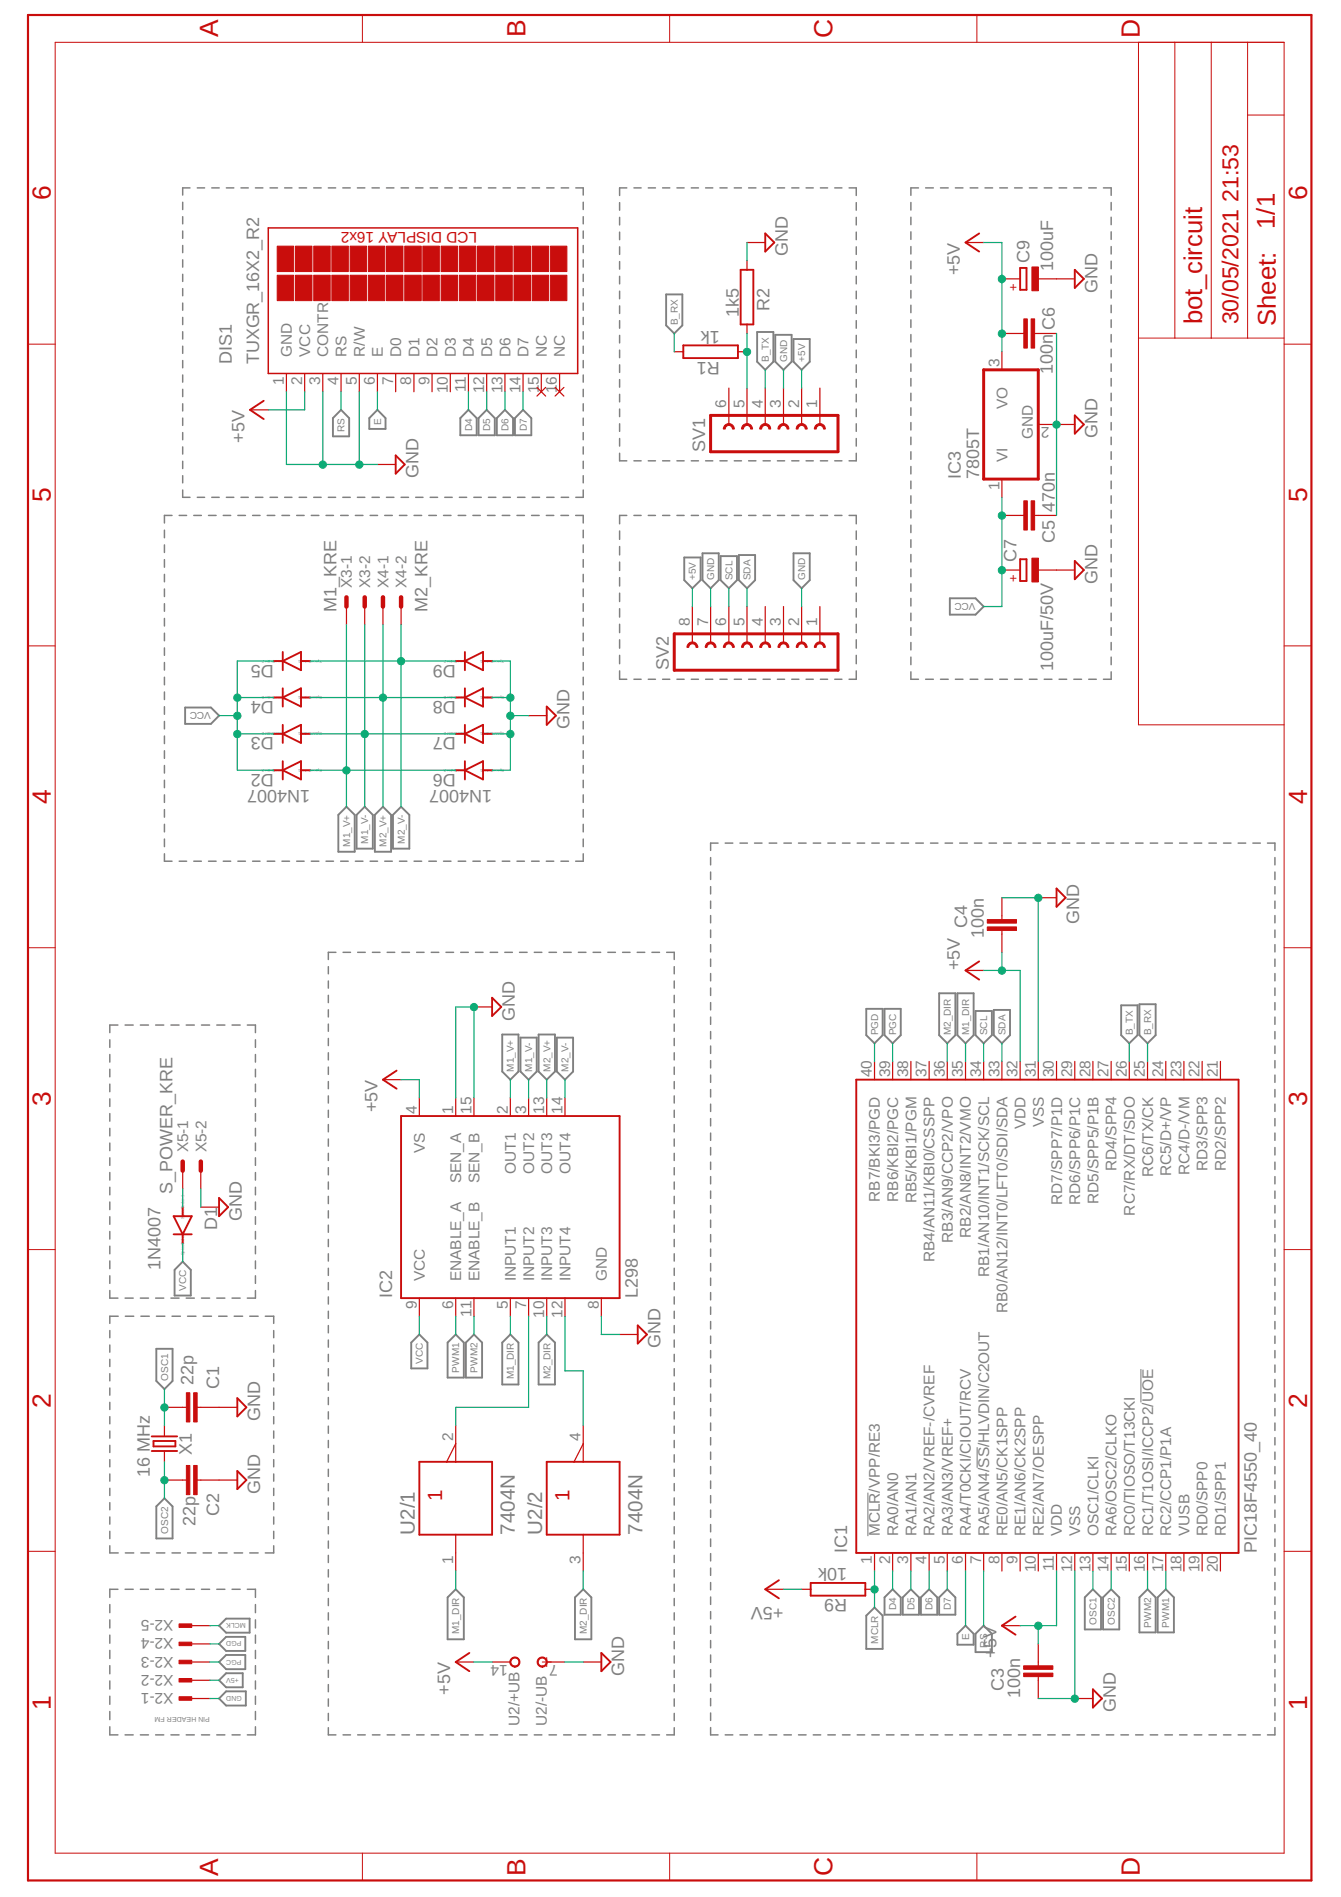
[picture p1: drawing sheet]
<svg xmlns="http://www.w3.org/2000/svg" width="210mm" height="297mm" viewBox="0 0 210 297" stroke-linecap="round" stroke-linejoin="round" font-family="sans-serif">
<defs><g id="words">
<g font-size="4.1" fill="#c90d0c">
<text x="34.1" y="5.9" transform="rotate(-90 34.1 5.9)">A</text>
<text x="82.2" y="5.9" transform="rotate(-90 82.2 5.9)">B</text>
<text x="130.3" y="6" transform="rotate(-90 130.3 6)">C</text>
<text x="178.4" y="6" transform="rotate(-90 178.4 6)">D</text>
<text x="8" y="31.4" transform="rotate(-90 8 31.4)">6</text>
<text x="204.6" y="31.4" transform="rotate(-90 204.6 31.4)">6</text>
<text x="8" y="78.7" transform="rotate(-90 8 78.7)">5</text>
<text x="204.6" y="78.7" transform="rotate(-90 204.6 78.7)">5</text>
<text x="8" y="125.9" transform="rotate(-90 8 125.9)">4</text>
<text x="204.6" y="125.9" transform="rotate(-90 204.6 125.9)">4</text>
<text x="8" y="173.2" transform="rotate(-90 8 173.2)">3</text>
<text x="204.6" y="173.2" transform="rotate(-90 204.6 173.2)">3</text>
<text x="8" y="220.4" transform="rotate(-90 8 220.4)">2</text>
<text x="204.6" y="220.4" transform="rotate(-90 204.6 220.4)">2</text>
<text x="8" y="267.7" transform="rotate(-90 8 267.7)">1</text>
<text x="204.6" y="267.7" transform="rotate(-90 204.6 267.7)">1</text>
<text x="34.1" y="293.7" transform="rotate(-90 34.1 293.7)">A</text>
<text x="82.2" y="293.7" transform="rotate(-90 82.2 293.7)">B</text>
<text x="130.3" y="293.8" transform="rotate(-90 130.3 293.8)">C</text>
<text x="178.4" y="293.8" transform="rotate(-90 178.4 293.8)">D</text>
</g>
<g font-size="4" fill="#c90d0c">
<text x="199.6" y="35.8" transform="rotate(-90 199.6 35.8)">1/1</text>
<text x="188.2" y="50.8" transform="rotate(-90 188.2 50.8)">bot_circuit</text>
<text x="199.7" y="51.1" transform="rotate(-90 199.7 51.1)">Sheet:</text>
</g>
<g font-size="3.6" fill="#c90d0c">
<text x="193.9" y="31.7" transform="rotate(-90 193.9 31.7)">21:53</text>
<text x="193.9" y="50.8" transform="rotate(-90 193.9 50.8)">30/05/2021</text>
</g>
<g font-size="3.2" fill="#c90d0c">
<text x="69.2" y="235" transform="rotate(-90 69.2 235)">1</text>
<text x="89.1" y="235" transform="rotate(-90 89.1 235)">1</text>
</g>
<g font-size="3.2" fill="#808080">
<text x="64.9" y="240.3" transform="rotate(-90 64.9 240.3)">U2/1</text>
<text x="80.6" y="240.3" transform="rotate(-90 80.6 240.3)">7404N</text>
<text x="84.9" y="240.3" transform="rotate(-90 84.9 240.3)">U2/2</text>
<text x="100.5" y="240.3" transform="rotate(-90 100.5 240.3)">7404N</text>
</g>
<g font-size="2.8" fill="#808080">
<text x="123.3" y="40.1" transform="rotate(-90 123.3 40.1)">GND</text>
<text x="161.1" y="41.2" transform="rotate(-90 161.1 41.2)">C9</text>
<text x="150.3" y="43.1" transform="rotate(-90 150.3 43.1)">+5V</text>
<text x="164.8" y="42.4" transform="rotate(-90 164.8 42.4)">100uF</text>
<text x="171.8" y="45.8" transform="rotate(-90 171.8 45.8)">GND</text>
<text x="112.7" y="51.8" transform="rotate(-180 112.7 51.8)">1k</text>
<text x="115.6" y="49.6" transform="rotate(-90 115.6 49.6)">1k5</text>
<text x="120.5" y="48.7" transform="rotate(-90 120.5 48.7)">R2</text>
<text x="165.1" y="51.6" transform="rotate(-90 165.1 51.6)">C6</text>
<text x="36.3" y="57.1" transform="rotate(-90 36.3 57.1)">DIS1</text>
<text x="40.6" y="57.1" transform="rotate(-90 40.6 57.1)">TUXGR_16X2_R2</text>
<text x="112.7" y="56.6" transform="rotate(-180 112.7 56.6)">R1</text>
<text x="164.8" y="58.5" transform="rotate(-90 164.8 58.5)">100n</text>
<text x="38.3" y="69.3" transform="rotate(-90 38.3 69.3)">+5V</text>
<text x="110.4" y="70.7" transform="rotate(-90 110.4 70.7)">SV1</text>
<text x="171.8" y="68.6" transform="rotate(-90 171.8 68.6)">GND</text>
<text x="65.5" y="74.9" transform="rotate(-90 65.5 74.9)">GND</text>
<text x="150.4" y="75" transform="rotate(-90 150.4 75)">IC3</text>
<text x="153.3" y="75" transform="rotate(-90 153.3 75)">7805T</text>
<text x="165.1" y="80.1" transform="rotate(-90 165.1 80.1)">470n</text>
<text x="159.1" y="88" transform="rotate(-90 159.1 88)">C7</text>
<text x="165.1" y="85" transform="rotate(-90 165.1 85)">C5</text>
<text x="52.7" y="95.8" transform="rotate(-90 52.7 95.8)">M1_KRE</text>
<text x="66.9" y="95.8" transform="rotate(-90 66.9 95.8)">M2_KRE</text>
<text x="171.8" y="91.4" transform="rotate(-90 171.8 91.4)">GND</text>
<text x="42.8" y="104.1" transform="rotate(-180 42.8 104.1)">D5</text>
<text x="71.3" y="104.1" transform="rotate(-180 71.3 104.1)">D9</text>
<text x="104.7" y="104.9" transform="rotate(-90 104.7 104.9)">SV2</text>
<text x="164.8" y="105.1" transform="rotate(-90 164.8 105.1)">100uF/50V</text>
<text x="42.8" y="109.8" transform="rotate(-180 42.8 109.8)">D4</text>
<text x="71.3" y="109.8" transform="rotate(-180 71.3 109.8)">D8</text>
<text x="42.8" y="115.5" transform="rotate(-180 42.8 115.5)">D3</text>
<text x="71.3" y="115.5" transform="rotate(-180 71.3 115.5)">D7</text>
<text x="89.1" y="114.2" transform="rotate(-90 89.1 114.2)">GND</text>
<text x="42.8" y="121.2" transform="rotate(-180 42.8 121.2)">D2</text>
<text x="48.5" y="123.7" transform="rotate(-180 48.5 123.7)">1N4007</text>
<text x="71.3" y="121.2" transform="rotate(-180 71.3 121.2)">D6</text>
<text x="77" y="123.7" transform="rotate(-180 77 123.7)">1N4007</text>
<text x="151.4" y="145.3" transform="rotate(-90 151.4 145.3)">C4</text>
<text x="154" y="146.8" transform="rotate(-90 154 146.8)">100n</text>
<text x="168.9" y="144.7" transform="rotate(-90 168.9 144.7)">GND</text>
<text x="150.3" y="152" transform="rotate(-90 150.3 152)">+5V</text>
<text x="80.6" y="159.8" transform="rotate(-90 80.6 159.8)">GND</text>
<text x="59.1" y="174.2" transform="rotate(-90 59.1 174.2)">+5V</text>
<text x="27" y="187" transform="rotate(-90 27 187)">S_POWER_KRE</text>
<text x="37.9" y="191.1" transform="rotate(-90 37.9 191.1)">GND</text>
<text x="34" y="192.6" transform="rotate(-90 34 192.6)">D1</text>
<text x="25.1" y="198.9" transform="rotate(-90 25.1 198.9)">1N4007</text>
<text x="61.4" y="203.3" transform="rotate(-90 61.4 203.3)">IC2</text>
<text x="99.8" y="203.3" transform="rotate(-90 99.8 203.3)">L298</text>
<text x="103.4" y="211.1" transform="rotate(-90 103.4 211.1)">GND</text>
<text x="30.3" y="216.9" transform="rotate(-90 30.3 216.9)">22p</text>
<text x="34.3" y="217.5" transform="rotate(-90 34.3 217.5)">C1</text>
<text x="30" y="227.8" transform="rotate(-90 30 227.8)">X1</text>
<text x="40.7" y="222.5" transform="rotate(-90 40.7 222.5)">GND</text>
<text x="23.5" y="231.2" transform="rotate(-90 23.5 231.2)">16 MHz</text>
<text x="40.7" y="233.9" transform="rotate(-90 40.7 233.9)">GND</text>
<text x="30.6" y="238.9" transform="rotate(-90 30.6 238.9)">22p</text>
<text x="34.3" y="237.5" transform="rotate(-90 34.3 237.5)">C2</text>
<text x="132.6" y="243.2" transform="rotate(-90 132.6 243.2)">IC1</text>
<text x="132.6" y="245.6" transform="rotate(-180 132.6 245.6)">10k</text>
<text x="196.7" y="243.2" transform="rotate(-90 196.7 243.2)">PIC18F4550_40</text>
<text x="122.6" y="251.7" transform="rotate(-180 122.6 251.7)">+5V</text>
<text x="132.6" y="250.4" transform="rotate(-180 132.6 250.4)">R9</text>
<text x="97.7" y="262.4" transform="rotate(-90 97.7 262.4)">GND</text>
<text x="156" y="259.7" transform="rotate(-90 156 259.7)">+5V</text>
<text x="70.5" y="265.4" transform="rotate(-90 70.5 265.4)">+5V</text>
<text x="157.1" y="264.8" transform="rotate(-90 157.1 264.8)">C3</text>
<text x="159.7" y="266" transform="rotate(-90 159.7 266)">100n</text>
<text x="174.6" y="268.1" transform="rotate(-90 174.6 268.1)">GND</text>
</g>
<text font-size="2.4" fill="#c90d0c" x="74.7" y="36.3" transform="rotate(-180 74.7 36.3)">LCD DISPLAY 16x2</text>
<g font-size="2.4" fill="#808080">
<text x="45.7" y="55.9" transform="rotate(-90 45.7 55.9)">GND</text>
<text x="48.5" y="55.9" transform="rotate(-90 48.5 55.9)">VCC</text>
<text x="51.4" y="55.9" transform="rotate(-90 51.4 55.9)">CONTR</text>
<text x="54.2" y="55.9" transform="rotate(-90 54.2 55.9)">RS</text>
<text x="57.1" y="55.9" transform="rotate(-90 57.1 55.9)">R/W</text>
<text x="59.9" y="55.9" transform="rotate(-90 59.9 55.9)">E</text>
<text x="62.8" y="55.9" transform="rotate(-90 62.8 55.9)">D0</text>
<text x="65.6" y="55.9" transform="rotate(-90 65.6 55.9)">D1</text>
<text x="68.5" y="55.9" transform="rotate(-90 68.5 55.9)">D2</text>
<text x="71.3" y="55.9" transform="rotate(-90 71.3 55.9)">D3</text>
<text x="74.2" y="55.9" transform="rotate(-90 74.2 55.9)">D4</text>
<text x="77" y="55.9" transform="rotate(-90 77 55.9)">D5</text>
<text x="79.9" y="55.9" transform="rotate(-90 79.9 55.9)">D6</text>
<text x="82.7" y="55.9" transform="rotate(-90 82.7 55.9)">D7</text>
<text x="85.6" y="55.9" transform="rotate(-90 85.6 55.9)">NC</text>
<text x="88.4" y="55.9" transform="rotate(-90 88.4 55.9)">NC</text>
<text x="156.4" y="57.5" transform="rotate(-90 156.4 57.5)">3</text>
<text x="44.4" y="60.2" transform="rotate(-90 44.4 60.2)">1</text>
<text x="47.3" y="60.2" transform="rotate(-90 47.3 60.2)">2</text>
<text x="50.1" y="60.2" transform="rotate(-90 50.1 60.2)">3</text>
<text x="53" y="60.2" transform="rotate(-90 53 60.2)">4</text>
<text x="55.8" y="60.2" transform="rotate(-90 55.8 60.2)">5</text>
<text x="58.7" y="60.2" transform="rotate(-90 58.7 60.2)">6</text>
<text x="61.5" y="60.2" transform="rotate(-90 61.5 60.2)">7</text>
<text x="64.4" y="60.2" transform="rotate(-90 64.4 60.2)">8</text>
<text x="67.2" y="60.2" transform="rotate(-90 67.2 60.2)">9</text>
<text x="70.1" y="61.6" transform="rotate(-90 70.1 61.6)">10</text>
<text x="72.9" y="61.4" transform="rotate(-90 72.9 61.4)">11</text>
<text x="75.8" y="61.6" transform="rotate(-90 75.8 61.6)">12</text>
<text x="78.6" y="61.6" transform="rotate(-90 78.6 61.6)">13</text>
<text x="81.5" y="61.6" transform="rotate(-90 81.5 61.6)">14</text>
<text x="84.3" y="61.6" transform="rotate(-90 84.3 61.6)">15</text>
<text x="87.2" y="61.6" transform="rotate(-90 87.2 61.6)">16</text>
<text x="113.7" y="63.8" transform="rotate(-90 113.7 63.8)">6</text>
<text x="116.5" y="63.8" transform="rotate(-90 116.5 63.8)">5</text>
<text x="119.4" y="63.8" transform="rotate(-90 119.4 63.8)">4</text>
<text x="122.2" y="63.8" transform="rotate(-90 122.2 63.8)">3</text>
<text x="125.1" y="63.8" transform="rotate(-90 125.1 63.8)">2</text>
<text x="127.9" y="63.8" transform="rotate(-90 127.9 63.8)">1</text>
<text x="157.7" y="64" transform="rotate(-90 157.7 64)">VO</text>
<text x="161.7" y="68.7" transform="rotate(-90 161.7 68.7)">GND</text>
<text x="164.3" y="66.9" transform="rotate(-180 164.3 66.9)">2</text>
<text x="156.4" y="76.7" transform="rotate(-90 156.4 76.7)">1</text>
<text x="157.7" y="72.4" transform="rotate(-90 157.7 72.4)">VI</text>
<text x="55.1" y="92.1" transform="rotate(-90 55.1 92.1)">X3-1</text>
<text x="57.9" y="92.1" transform="rotate(-90 57.9 92.1)">X3-2</text>
<text x="60.8" y="92.1" transform="rotate(-90 60.8 92.1)">X4-1</text>
<text x="63.6" y="92.1" transform="rotate(-90 63.6 92.1)">X4-2</text>
<text x="108" y="98" transform="rotate(-90 108 98)">8</text>
<text x="110.8" y="98" transform="rotate(-90 110.8 98)">7</text>
<text x="113.7" y="98" transform="rotate(-90 113.7 98)">6</text>
<text x="116.5" y="98" transform="rotate(-90 116.5 98)">5</text>
<text x="119.4" y="98" transform="rotate(-90 119.4 98)">4</text>
<text x="122.2" y="98" transform="rotate(-90 122.2 98)">3</text>
<text x="125.1" y="98" transform="rotate(-90 125.1 98)">2</text>
<text x="127.9" y="98" transform="rotate(-90 127.9 98)">1</text>
<text x="136.5" y="168.7" transform="rotate(-90 136.5 168.7)">40</text>
<text x="139.3" y="168.7" transform="rotate(-90 139.3 168.7)">39</text>
<text x="142.2" y="168.7" transform="rotate(-90 142.2 168.7)">38</text>
<text x="145" y="168.7" transform="rotate(-90 145 168.7)">37</text>
<text x="147.9" y="168.7" transform="rotate(-90 147.9 168.7)">36</text>
<text x="150.7" y="168.7" transform="rotate(-90 150.7 168.7)">35</text>
<text x="153.6" y="168.7" transform="rotate(-90 153.6 168.7)">34</text>
<text x="156.4" y="168.7" transform="rotate(-90 156.4 168.7)">33</text>
<text x="159.3" y="168.7" transform="rotate(-90 159.3 168.7)">32</text>
<text x="162.1" y="168.7" transform="rotate(-90 162.1 168.7)">31</text>
<text x="165" y="168.7" transform="rotate(-90 165 168.7)">30</text>
<text x="167.8" y="168.7" transform="rotate(-90 167.8 168.7)">29</text>
<text x="170.7" y="168.7" transform="rotate(-90 170.7 168.7)">28</text>
<text x="173.5" y="168.7" transform="rotate(-90 173.5 168.7)">27</text>
<text x="176.4" y="168.7" transform="rotate(-90 176.4 168.7)">26</text>
<text x="179.2" y="168.7" transform="rotate(-90 179.2 168.7)">25</text>
<text x="182.1" y="168.7" transform="rotate(-90 182.1 168.7)">24</text>
<text x="184.9" y="168.7" transform="rotate(-90 184.9 168.7)">23</text>
<text x="187.8" y="168.7" transform="rotate(-90 187.8 168.7)">22</text>
<text x="190.6" y="168.7" transform="rotate(-90 190.6 168.7)">21</text>
<text x="65.2" y="174.4" transform="rotate(-90 65.2 174.4)">4</text>
<text x="70.9" y="174.4" transform="rotate(-90 70.9 174.4)">1</text>
<text x="73.8" y="174.4" transform="rotate(-90 73.8 174.4)">15</text>
<text x="79.5" y="174.4" transform="rotate(-90 79.5 174.4)">2</text>
<text x="82.3" y="174.4" transform="rotate(-90 82.3 174.4)">3</text>
<text x="85.2" y="174.4" transform="rotate(-90 85.2 174.4)">13</text>
<text x="88" y="174.4" transform="rotate(-90 88 174.4)">14</text>
<text x="160.5" y="176.8" transform="rotate(-90 160.5 176.8)">VDD</text>
<text x="163.4" y="176.5" transform="rotate(-90 163.4 176.5)">VSS</text>
<text x="29.4" y="180.5" transform="rotate(-90 29.4 180.5)">X5-1</text>
<text x="32.3" y="180.5" transform="rotate(-90 32.3 180.5)">X5-2</text>
<text x="66.5" y="180.6" transform="rotate(-90 66.5 180.6)">VS</text>
<text x="72.2" y="185.3" transform="rotate(-90 72.2 185.3)">SEN_A</text>
<text x="75" y="185.3" transform="rotate(-90 75 185.3)">SEN_B</text>
<text x="80.7" y="183.8" transform="rotate(-90 80.7 183.8)">OUT1</text>
<text x="83.6" y="183.8" transform="rotate(-90 83.6 183.8)">OUT2</text>
<text x="86.4" y="183.8" transform="rotate(-90 86.4 183.8)">OUT3</text>
<text x="89.3" y="183.8" transform="rotate(-90 89.3 183.8)">OUT4</text>
<text x="174.8" y="183.3" transform="rotate(-90 174.8 183.3)">RD4/SPP4</text>
<text x="180.5" y="184.3" transform="rotate(-90 180.5 184.3)">RC6/TX/CK</text>
<text x="183.3" y="184.2" transform="rotate(-90 183.3 184.2)">RC5/D+/VP</text>
<text x="186.2" y="184" transform="rotate(-90 186.2 184)">RC4/D-/VM</text>
<text x="189" y="183.3" transform="rotate(-90 189 183.3)">RD3/SPP3</text>
<text x="191.9" y="183.3" transform="rotate(-90 191.9 183.3)">RD2/SPP2</text>
<text x="137.7" y="188.2" transform="rotate(-90 137.7 188.2)">RB7/BKI3/PGD</text>
<text x="140.6" y="188.2" transform="rotate(-90 140.6 188.2)">RB6/KBI2/PGC</text>
<text x="143.4" y="188.4" transform="rotate(-90 143.4 188.4)">RB5/KBI1/PGM</text>
<text x="166.2" y="188.7" transform="rotate(-90 166.2 188.7)">RD7/SPP7/P1D</text>
<text x="169.1" y="188.7" transform="rotate(-90 169.1 188.7)">RD6/SPP6/P1C</text>
<text x="171.9" y="188.6" transform="rotate(-90 171.9 188.6)">RD5/SPP5/P1B</text>
<text x="177.6" y="190.3" transform="rotate(-90 177.6 190.3)">RC7/RX/DT/SDO</text>
<text x="146.3" y="197.6" transform="rotate(-90 146.3 197.6)">RB4/AN11/KBI0/CSSPP</text>
<text x="149.1" y="194.6" transform="rotate(-90 149.1 194.6)">RB3/AN9/CCP2/VPO</text>
<text x="152" y="193.8" transform="rotate(-90 152 193.8)">RB2/AN8/INT2/VMO</text>
<text x="66.5" y="200.6" transform="rotate(-90 66.5 200.6)">VCC</text>
<text x="72.2" y="200.6" transform="rotate(-90 72.2 200.6)">ENABLE_A</text>
<text x="75" y="200.6" transform="rotate(-90 75 200.6)">ENABLE_B</text>
<text x="80.7" y="200.6" transform="rotate(-90 80.7 200.6)">INPUT1</text>
<text x="83.6" y="200.6" transform="rotate(-90 83.6 200.6)">INPUT2</text>
<text x="86.4" y="200.6" transform="rotate(-90 86.4 200.6)">INPUT3</text>
<text x="89.3" y="200.6" transform="rotate(-90 89.3 200.6)">INPUT4</text>
<text x="95" y="200.6" transform="rotate(-90 95 200.6)">GND</text>
<text x="154.8" y="200" transform="rotate(-90 154.8 200)">RB1/AN10/INT1/SCK/SCL</text>
<text x="65.2" y="205" transform="rotate(-90 65.2 205)">9</text>
<text x="70.9" y="205" transform="rotate(-90 70.9 205)">6</text>
<text x="73.8" y="206.2" transform="rotate(-90 73.8 206.2)">11</text>
<text x="79.5" y="205" transform="rotate(-90 79.5 205)">5</text>
<text x="82.3" y="205" transform="rotate(-90 82.3 205)">7</text>
<text x="85.2" y="206.3" transform="rotate(-90 85.2 206.3)">10</text>
<text x="88" y="206.3" transform="rotate(-90 88 206.3)">12</text>
<text x="93.7" y="205" transform="rotate(-90 93.7 205)">8</text>
<text x="157.7" y="205.6" transform="rotate(-90 157.7 205.6)">RB0/AN12/INT0/LFT0/SDI/SDA</text>
<text x="70.9" y="225.7" transform="rotate(-90 70.9 225.7)">2</text>
<text x="90.9" y="225.7" transform="rotate(-90 90.9 225.7)">4</text>
<text x="70.9" y="244.9" transform="rotate(-90 70.9 244.9)">1</text>
<text x="90.9" y="244.9" transform="rotate(-90 90.9 244.9)">3</text>
<text x="136.5" y="244.9" transform="rotate(-90 136.5 244.9)">1</text>
<text x="137.7" y="240.5" transform="rotate(-90 137.7 240.5)">MCLR/VPP/RE3</text>
<text x="139.3" y="244.9" transform="rotate(-90 139.3 244.9)">2</text>
<text x="140.6" y="240.5" transform="rotate(-90 140.6 240.5)">RA0/AN0</text>
<text x="142.2" y="244.9" transform="rotate(-90 142.2 244.9)">3</text>
<text x="143.4" y="240.5" transform="rotate(-90 143.4 240.5)">RA1/AN1</text>
<text x="145" y="244.9" transform="rotate(-90 145 244.9)">4</text>
<text x="146.3" y="240.5" transform="rotate(-90 146.3 240.5)">RA2/AN2/VREF-/CVREF</text>
<text x="147.9" y="244.9" transform="rotate(-90 147.9 244.9)">5</text>
<text x="149.1" y="240.5" transform="rotate(-90 149.1 240.5)">RA3/AN3/VREF+</text>
<text x="150.7" y="244.9" transform="rotate(-90 150.7 244.9)">6</text>
<text x="152" y="240.5" transform="rotate(-90 152 240.5)">RA4/T0CKI/CIOUT/RCV</text>
<text x="153.6" y="244.9" transform="rotate(-90 153.6 244.9)">7</text>
<text x="154.8" y="240.5" transform="rotate(-90 154.8 240.5)">RA5/AN4/SS/HLVDIN/C2OUT</text>
<text x="156.4" y="244.9" transform="rotate(-90 156.4 244.9)">8</text>
<text x="157.7" y="240.5" transform="rotate(-90 157.7 240.5)">RE0/AN5/CK1SPP</text>
<text x="159.3" y="244.9" transform="rotate(-90 159.3 244.9)">9</text>
<text x="160.5" y="240.5" transform="rotate(-90 160.5 240.5)">RE1/AN6/CK2SPP</text>
<text x="163.4" y="240.5" transform="rotate(-90 163.4 240.5)">RE2/AN7/OESPP</text>
<text x="166.2" y="240.5" transform="rotate(-90 166.2 240.5)">VDD</text>
<text x="169.1" y="240.5" transform="rotate(-90 169.1 240.5)">VSS</text>
<text x="171.9" y="240.5" transform="rotate(-90 171.9 240.5)">OSC1/CLKI</text>
<text x="174.8" y="240.5" transform="rotate(-90 174.8 240.5)">RA6/OSC2/CLKO</text>
<text x="177.6" y="240.5" transform="rotate(-90 177.6 240.5)">RC0/TIOSO/T13CKI</text>
<text x="180.5" y="240.5" transform="rotate(-90 180.5 240.5)">RC1/T1OSI/ICCP2/UOE</text>
<text x="183.3" y="240.5" transform="rotate(-90 183.3 240.5)">RC2/CCP1/P1A</text>
<text x="186.2" y="240.5" transform="rotate(-90 186.2 240.5)">VUSB</text>
<text x="189" y="240.5" transform="rotate(-90 189 240.5)">RD0/SPP0</text>
<text x="191.9" y="240.5" transform="rotate(-90 191.9 240.5)">RD1/SPP1</text>
<text x="162.1" y="246.2" transform="rotate(-90 162.1 246.2)">10</text>
<text x="165" y="246.1" transform="rotate(-90 165 246.1)">11</text>
<text x="167.8" y="246.2" transform="rotate(-90 167.8 246.2)">12</text>
<text x="170.7" y="246.2" transform="rotate(-90 170.7 246.2)">13</text>
<text x="173.5" y="246.2" transform="rotate(-90 173.5 246.2)">14</text>
<text x="176.4" y="246.2" transform="rotate(-90 176.4 246.2)">15</text>
<text x="179.2" y="246.2" transform="rotate(-90 179.2 246.2)">16</text>
<text x="182.1" y="246.2" transform="rotate(-90 182.1 246.2)">17</text>
<text x="184.9" y="246.2" transform="rotate(-90 184.9 246.2)">18</text>
<text x="187.8" y="246.2" transform="rotate(-90 187.8 246.2)">19</text>
<text x="190.6" y="246.2" transform="rotate(-90 190.6 246.2)">20</text>
<text x="27.2" y="256.5" transform="rotate(-180 27.2 256.5)">X2-4</text>
<text x="27.2" y="253.7" transform="rotate(-180 27.2 253.7)">X2-5</text>
<text x="27.2" y="262.2" transform="rotate(-180 27.2 262.2)">X2-2</text>
<text x="27.2" y="259.4" transform="rotate(-180 27.2 259.4)">X2-3</text>
<text x="79.5" y="260.7" transform="rotate(-180 79.5 260.7)">14</text>
<text x="87.3" y="260.7" transform="rotate(-180 87.3 260.7)">7</text>
<text x="27.2" y="265.1" transform="rotate(-180 27.2 265.1)">X2-1</text>
<text x="81.3" y="270.2" transform="rotate(-90 81.3 270.2)">U2/+UB</text>
<text x="85.6" y="270.2" transform="rotate(-90 85.6 270.2)">U2/-UB</text>
</g>
<g font-size="2" fill="#c90d0c">
<text x="159.2" y="44.3" transform="rotate(-180 159.2 44.3)">+</text>
<text x="159.2" y="89.9" transform="rotate(-180 159.2 89.9)">+</text>
</g>
<g font-size="1.6" fill="#808080">
<text x="106.1" y="50.9" transform="rotate(-90 106.1 50.9)">B_RX</text>
<text x="120.3" y="56.6" transform="rotate(-90 120.3 56.6)">B_TX</text>
<text x="123.2" y="56.6" transform="rotate(-90 123.2 56.6)">GND</text>
<text x="126" y="56.6" transform="rotate(-90 126 56.6)">+5V</text>
<text x="53.9" y="67.6" transform="rotate(-90 53.9 67.6)">RS</text>
<text x="59.6" y="66.5" transform="rotate(-90 59.6 66.5)">E</text>
<text x="73.9" y="67.5" transform="rotate(-90 73.9 67.5)">D4</text>
<text x="76.7" y="67.5" transform="rotate(-90 76.7 67.5)">D5</text>
<text x="79.6" y="67.5" transform="rotate(-90 79.6 67.5)">D6</text>
<text x="82.4" y="67.5" transform="rotate(-90 82.4 67.5)">D7</text>
<text x="108.9" y="90.8" transform="rotate(-90 108.9 90.8)">+5V</text>
<text x="111.8" y="90.8" transform="rotate(-90 111.8 90.8)">GND</text>
<text x="114.6" y="90.8" transform="rotate(-90 114.6 90.8)">SCL</text>
<text x="117.5" y="90.8" transform="rotate(-90 117.5 90.8)">SDA</text>
<text x="126" y="90.8" transform="rotate(-90 126 90.8)">GND</text>
<text x="152.7" y="94.4" transform="rotate(-180 152.7 94.4)">VCC</text>
<text x="33" y="111.5" transform="rotate(-180 33 111.5)">VCC</text>
<text x="54.8" y="132.6" transform="rotate(-90 54.8 132.6)">M1_V+</text>
<text x="57.6" y="132.1" transform="rotate(-90 57.6 132.1)">M1_V-</text>
<text x="60.5" y="132.6" transform="rotate(-90 60.5 132.6)">M2_V+</text>
<text x="63.3" y="132.1" transform="rotate(-90 63.3 132.1)">M2_V-</text>
<text x="80.4" y="167.8" transform="rotate(-90 80.4 167.8)">M1_V+</text>
<text x="83.3" y="167.8" transform="rotate(-90 83.3 167.8)">M1_V-</text>
<text x="86.1" y="167.8" transform="rotate(-90 86.1 167.8)">M2_V+</text>
<text x="89" y="167.8" transform="rotate(-90 89 167.8)">M2_V-</text>
<text x="137.4" y="162.1" transform="rotate(-90 137.4 162.1)">PGD</text>
<text x="140.3" y="162.1" transform="rotate(-90 140.3 162.1)">PGC</text>
<text x="148.8" y="162.1" transform="rotate(-90 148.8 162.1)">M2_DIR</text>
<text x="151.7" y="162.1" transform="rotate(-90 151.7 162.1)">M1_DIR</text>
<text x="154.5" y="162.1" transform="rotate(-90 154.5 162.1)">SCL</text>
<text x="157.4" y="162.1" transform="rotate(-90 157.4 162.1)">SDA</text>
<text x="177.3" y="162.1" transform="rotate(-90 177.3 162.1)">B_TX</text>
<text x="180.2" y="162.1" transform="rotate(-90 180.2 162.1)">B_RX</text>
<text x="29.2" y="202.1" transform="rotate(-90 29.2 202.1)">VCC</text>
<text x="66.2" y="213.5" transform="rotate(-90 66.2 213.5)">VCC</text>
<text x="71.9" y="215" transform="rotate(-90 71.9 215)">PWM1</text>
<text x="74.7" y="215" transform="rotate(-90 74.7 215)">PWM2</text>
<text x="80.4" y="215.9" transform="rotate(-90 80.4 215.9)">M1_DIR</text>
<text x="86.1" y="215.9" transform="rotate(-90 86.1 215.9)">M2_DIR</text>
<text x="26.3" y="216.2" transform="rotate(-90 26.3 216.2)">OSC1</text>
<text x="26.3" y="240.1" transform="rotate(-90 26.3 240.1)">OSC2</text>
<text x="71.9" y="255.8" transform="rotate(-90 71.9 255.8)">M1_DIR</text>
<text x="91.8" y="255.8" transform="rotate(-90 91.8 255.8)">M2_DIR</text>
<text x="137.4" y="257.4" transform="rotate(-90 137.4 257.4)">MCLR</text>
<text x="140.3" y="252.1" transform="rotate(-90 140.3 252.1)">D4</text>
<text x="143.1" y="252.1" transform="rotate(-90 143.1 252.1)">D5</text>
<text x="146" y="252.1" transform="rotate(-90 146 252.1)">D6</text>
<text x="148.8" y="252.1" transform="rotate(-90 148.8 252.1)">D7</text>
<text x="151.7" y="256.9" transform="rotate(-90 151.7 256.9)">E</text>
<text x="154.5" y="258" transform="rotate(-90 154.5 258)">RS</text>
<text x="171.6" y="254.4" transform="rotate(-90 171.6 254.4)">OSC1</text>
<text x="174.5" y="254.4" transform="rotate(-90 174.5 254.4)">OSC2</text>
<text x="180.2" y="254.9" transform="rotate(-90 180.2 254.9)">PWM2</text>
<text x="183" y="254.9" transform="rotate(-90 183 254.9)">PWM1</text>
</g>
<g font-size="1.1" fill="#808080">
<text x="37.8" y="257" transform="rotate(-180 37.8 257)">PGD</text>
<text x="38.5" y="254.2" transform="rotate(-180 38.5 254.2)">MCLK</text>
<text x="37.4" y="262.7" transform="rotate(-180 37.4 262.7)">+5V</text>
<text x="37.8" y="259.9" transform="rotate(-180 37.8 259.9)">PGC</text>
<text x="32.9" y="268.8" transform="rotate(-180 32.9 268.8)">PIN HEADER FM</text>
<text x="37.9" y="265.6" transform="rotate(-180 37.9 265.6)">GND</text>
</g>
<g font-size=".6" fill="#808080">
<text x="44.7" y="103.3" transform="rotate(-180 44.7 103.3)">SpiceOrder 2</text>
<text x="50.4" y="103.3" transform="rotate(-180 50.4 103.3)">SpiceOrder 1</text>
<text x="73.2" y="103.3" transform="rotate(-180 73.2 103.3)">SpiceOrder 2</text>
<text x="78.9" y="103.3" transform="rotate(-180 78.9 103.3)">SpiceOrder 1</text>
<text x="44.7" y="109" transform="rotate(-180 44.7 109)">SpiceOrder 2</text>
<text x="50.4" y="109" transform="rotate(-180 50.4 109)">SpiceOrder 1</text>
<text x="73.2" y="109" transform="rotate(-180 73.2 109)">SpiceOrder 2</text>
<text x="78.9" y="109" transform="rotate(-180 78.9 109)">SpiceOrder 1</text>
<text x="44.7" y="114.7" transform="rotate(-180 44.7 114.7)">SpiceOrder 2</text>
<text x="50.4" y="114.7" transform="rotate(-180 50.4 114.7)">SpiceOrder 1</text>
<text x="73.2" y="114.7" transform="rotate(-180 73.2 114.7)">SpiceOrder 2</text>
<text x="78.9" y="114.7" transform="rotate(-180 78.9 114.7)">SpiceOrder 1</text>
<text x="44.7" y="120.4" transform="rotate(-180 44.7 120.4)">SpiceOrder 2</text>
<text x="50.4" y="120.4" transform="rotate(-180 50.4 120.4)">SpiceOrder 1</text>
<text x="73.2" y="120.4" transform="rotate(-180 73.2 120.4)">SpiceOrder 2</text>
<text x="78.9" y="120.4" transform="rotate(-180 78.9 120.4)">SpiceOrder 1</text>
<text x="28.8" y="190.9" transform="rotate(-90 28.8 190.9)">SpiceOrder 1</text>
<text x="28.8" y="196.6" transform="rotate(-90 28.8 196.6)">SpiceOrder 2</text>
</g>
</g></defs>
<g fill="none" stroke="#808080" stroke-width=".23">
<path d="M28.6 31.7v1.1M28.6 33.9v1.2M28.6 36.2v1.1M28.6 38.4v1.2M29.7 29.4h-1.1v1.1M30.9 29.4h1.1M33.1 29.4h1.2M35.4 29.4h1.2M37.7 29.4h1.2M40 29.4h1.1M42.3 29.4h1.1M44.6 29.4h1.1"/>
<path d="M46.8 29.4h1.2M49.1 29.4h1.2M51.4 29.4h1.1M53.7 29.4h1.1M55.9 29.4h1.2M58.2 29.4h1.2M60.5 29.4h1.2M62.8 29.4h1.1M65.1 29.4h1.1M67.3 29.4h1.2M69.6 29.4h1.2M71.9 29.4h1.1"/>
<path d="M74.2 29.4h1.1M76.5 29.4h1.1M78.7 29.4h1.2M81 29.4h1.2M83.3 29.4h1.2M85.6 29.4h1.1M87.8 29.4h1.2M90.1 29.4h1.2v1.1M91.3 31.7v1.1M91.3 33.9v1.2M91.3 36.2v1.1M91.3 38.4v1.2"/>
<path d="M97 31.7v1.2M97 34v1.2M97 36.3v1.2M97 38.7v1.1M98.1 29.4h-1.1v1.2M99.2 29.4h1.2M101.5 29.4h1.1M103.7 29.4h1.1M106 29.4h1.1M108.2 29.4h1.1M110.4 29.4h1.2M112.7 29.4h1.1"/>
<path d="M114.9 29.4h1.2M117.2 29.4h1.1M119.4 29.4h1.2M121.7 29.4h1.1M123.9 29.4h1.2M126.2 29.4h1.1M128.4 29.4h1.1M130.7 29.4h1.1M132.9 29.4h1.1v1.2M134 31.7v1.2M134 34v1.2M134 36.3v1.2"/>
<path d="M134 38.7v1.1M142.6 31.7v1.2M142.6 34v1.2M142.6 36.3v1.2M142.6 38.6v1.2M143.8 29.4h-1.2v1.2M144.9 29.4h1.2M147.2 29.4h1.2M149.5 29.4h1.2M151.8 29.4h1.3M154.2 29.4h1.2M156.5 29.4h1.2"/>
<path d="M158.8 29.4h1.2M161.1 29.4h1.2M163.4 29.4h1.3M165.8 29.4h1.2M168.1 29.4h1.2M170.4 29.4h1.2M172.7 29.4h1.2v1.2M173.9 31.7v1.2M173.9 34v1.2M173.9 36.3v1.2M173.9 38.6v1.2M28.6 40.7v1.1"/>
<path d="M28.6 42.9v1.2M28.6 45.2v1.1M28.6 47.5v1.1M28.6 49.7v1.1M28.6 51.9v1.2M28.6 54.2v1.1M28.6 56.5v1.1M28.6 58.7v1.1M91.3 40.7v1.1M91.3 42.9v1.2M91.3 45.2v1.1M91.3 47.5v1.1"/>
<path d="M91.3 49.7v1.1M91.3 51.9v1.2M91.3 54.2v1.1M91.3 56.5v1.1M91.3 58.7v1.1M97 41v1.1M97 43.3v1.1M97 45.6v1.2M97 47.9v1.2M97 50.2v1.2M97 52.5v1.2M97 54.8v1.2"/>
<path d="M97 57.1v1.2M97 59.4v1.2M134 41v1.1M134 43.3v1.1M134 45.6v1.2M134 47.9v1.2M134 50.2v1.2M134 52.5v1.2M134 54.8v1.2M134 57.1v1.2M134 59.4v1.2M142.6 40.9v1.2"/>
<path d="M142.6 43.2v1.2M142.6 45.5v1.2M142.6 47.8v1.2M142.6 50.1v1.2M142.6 52.4v1.2M142.6 54.7v1.2M142.6 57v1.1M142.6 59.3v1.2M173.9 40.9v1.2M173.9 43.2v1.2M173.9 45.5v1.2M173.9 47.8v1.2"/>
<path d="M173.9 50.1v1.2M173.9 52.4v1.2M173.9 54.7v1.2M173.9 57v1.1M173.9 59.3v1.2M28.6 76.7v1.2h1.1M28.6 61v1.1M28.6 63.2v1.1M28.6 65.5v1.1M28.6 67.7v1.2M28.6 70v1.1M28.6 72.2v1.2"/>
<path d="M28.6 74.5v1.1M30.9 77.9h1.1M33.1 77.9h1.2M35.4 77.9h1.2M37.7 77.9h1.2M40 77.9h1.1M42.3 77.9h1.1M44.6 77.9h1.1M46.8 77.9h1.2M49.1 77.9h1.2M51.4 77.9h1.1M53.7 77.9h1.1"/>
<path d="M55.9 77.9h1.2M58.2 77.9h1.2M60.5 77.9h1.2M62.8 77.9h1.1M65.1 77.9h1.1M67.3 77.9h1.2M69.6 77.9h1.2M71.9 77.9h1.1M74.2 77.9h1.1M76.5 77.9h1.1M78.7 77.9h1.2M81 77.9h1.2"/>
<path d="M83.3 77.9h1.2M85.6 77.9h1.1M87.8 77.9h1.2M91.3 76.7v1.2h-1.2M91.3 61v1.1M91.3 63.2v1.1M91.3 65.5v1.1M91.3 67.7v1.2M91.3 70v1.1M91.3 72.2v1.2M91.3 74.5v1.1M97 71v1.2h1.1"/>
<path d="M97 61.7v1.2M97 64.1v1.1M97 66.4v1.1M97 68.7v1.1M99.2 72.2h1.2M101.5 72.2h1.1M103.7 72.2h1.1M106 72.2h1.1M108.2 72.2h1.1M110.4 72.2h1.2M112.7 72.2h1.1M114.9 72.2h1.2"/>
<path d="M117.2 72.2h1.1M119.4 72.2h1.2M121.7 72.2h1.1M123.9 72.2h1.2M126.2 72.2h1.1M128.4 72.2h1.1M130.7 72.2h1.1M134 71v1.2h-1.1M134 61.7v1.2M134 64.1v1.1M134 66.4v1.1M134 68.7v1.1"/>
<path d="M142.6 61.6v1.1M142.6 63.9v1.1M142.6 66.2v1.1M142.6 68.5v1.1M142.6 70.7v1.2M142.6 73v1.2M142.6 75.3v1.2M142.6 77.6v1.2M142.6 79.9v1.2M173.9 61.6v1.1M173.9 63.9v1.1M173.9 66.2v1.1"/>
<path d="M173.9 68.5v1.1M173.9 70.7v1.2M173.9 73v1.2M173.9 75.3v1.2M173.9 77.6v1.2M173.9 79.9v1.2M25.7 83v1.2M25.7 85.3v1.2M25.7 87.6v1.2M25.7 89.9v1.2M25.7 92.2v1.2M25.7 94.5v1.2"/>
<path d="M25.7 96.8v1.2M25.7 99.1v1.2M26.9 80.7h-1.2v1.2M28 80.7h1.2M30.3 80.7h1.2M32.6 80.7h1.2M34.9 80.7h1.2M37.2 80.7h1.2M39.5 80.7h1.2M41.8 80.7h1.2M44.1 80.7h1.2M46.4 80.7h1.2"/>
<path d="M48.7 80.7h1.2M51 80.7h1.2M53.3 80.7h1.2M55.6 80.7h1.2M57.9 80.7h1.2M60.2 80.7h1.2M62.5 80.7h1.2M64.8 80.7h1.2M67.1 80.7h1.2M69.4 80.7h1.2M71.7 80.7h1.2M74 80.7h1.2"/>
<path d="M76.3 80.7h1.2M78.6 80.7h1.2M80.9 80.7h1.2M83.2 80.7h1.2M85.5 80.7h1.2M87.8 80.7h1.2M90.1 80.7h1.2v1.2M91.3 83v1.2M91.3 85.3v1.2M91.3 87.6v1.2M91.3 89.9v1.2M91.3 92.2v1.2"/>
<path d="M91.3 94.5v1.2M91.3 96.8v1.2M91.3 99.1v1.2M97 83.1v1.4M97 85.6v1.3M97 88v1.3M97 90.4v1.4M97 92.9v1.3M97 95.3v1.3M97 97.7v1.4M98.1 80.7h-1.1v1.3M99.2 80.7h1.2"/>
<path d="M101.5 80.7h1.1M103.7 80.7h1.1M106 80.7h1.1M108.2 80.7h1.1M110.4 80.7h1.2M112.7 80.7h1.1M114.9 80.7h1.2M117.2 80.7h1.1M119.4 80.7h1.2M121.7 80.7h1.1M123.9 80.7h1.2M126.2 80.7h1.1"/>
<path d="M128.4 80.7h1.1M130.7 80.7h1.1M132.9 80.7h1.1v1.3M134 83.1v1.4M134 85.6v1.3M134 88v1.3M134 90.4v1.4M134 92.9v1.3M134 95.3v1.3M134 97.7v1.4M142.6 82.2v1.2M142.6 84.5v1.2"/>
<path d="M142.6 86.8v1.2M142.6 89.1v1.2M142.6 91.4v1.2M142.6 93.7v1.2M142.6 96v1.2M142.6 98.3v1.2M173.9 82.2v1.2M173.9 84.5v1.2M173.9 86.8v1.2M173.9 89.1v1.2M173.9 91.4v1.2M173.9 93.7v1.2"/>
<path d="M173.9 96v1.2M173.9 98.3v1.2M25.7 101.5v1.1M25.7 103.7v1.2M25.7 106v1.2M25.7 108.4v1.1M25.7 110.7v1.1M25.7 113v1.1M25.7 115.3v1.1M25.7 117.6v1.1M25.7 119.9v1.2M91.3 101.5v1.1"/>
<path d="M91.3 103.7v1.2M91.3 106v1.2M91.3 108.4v1.1M91.3 110.7v1.1M91.3 113v1.1M91.3 115.3v1.1M91.3 117.6v1.1M91.3 119.9v1.2M97 100.2v1.3M97 102.6v1.3M97 105.1v1.3h1.1M99.2 106.4h1.2"/>
<path d="M101.5 106.4h1.1M103.7 106.4h1.1M106 106.4h1.1M108.2 106.4h1.1M110.4 106.4h1.2M112.7 106.4h1.1M114.9 106.4h1.2M117.2 106.4h1.1M119.4 106.4h1.2M121.7 106.4h1.1M123.9 106.4h1.2M126.2 106.4h1.1"/>
<path d="M128.4 106.4h1.1M130.7 106.4h1.1M134 100.2v1.3M134 102.6v1.3M134 105.1v1.3h-1.1M142.6 105.2v1.2h1.2M142.6 100.6v1.2M142.6 102.9v1.2M144.9 106.4h1.2M147.2 106.4h1.2M149.5 106.4h1.2M151.8 106.4h1.3"/>
<path d="M154.2 106.4h1.2M156.5 106.4h1.2M158.8 106.4h1.2M161.1 106.4h1.2M163.4 106.4h1.3M165.8 106.4h1.2M168.1 106.4h1.2M170.4 106.4h1.2M173.9 105.2v1.2h-1.2M173.9 100.6v1.2M173.9 102.9v1.2M25.7 133.7v1.2h1.2"/>
<path d="M25.7 122.2v1.1M25.7 124.5v1.1M25.7 126.8v1.2M25.7 129.1v1.2M25.7 131.4v1.2M28 134.9h1.2M30.3 134.9h1.2M32.6 134.9h1.2M34.9 134.9h1.2M37.2 134.9h1.2M39.5 134.9h1.2M41.8 134.9h1.2"/>
<path d="M44.1 134.9h1.2M46.4 134.9h1.2M48.7 134.9h1.2M51 134.9h1.2M53.3 134.9h1.2M55.6 134.9h1.2M57.9 134.9h1.2M60.2 134.9h1.2M62.5 134.9h1.2M64.8 134.9h1.2M67.1 134.9h1.2M69.4 134.9h1.2"/>
<path d="M71.7 134.9h1.2M74 134.9h1.2M76.3 134.9h1.2M78.6 134.9h1.2M80.9 134.9h1.2M83.2 134.9h1.2M85.5 134.9h1.2M87.8 134.9h1.2M91.3 122.2v1.1M91.3 124.5v1.1M91.3 126.8v1.2M91.3 129.1v1.2"/>
<path d="M91.3 131.4v1.2M91.3 133.7v1.2h-1.2M111.2 134.3v1.1M111.2 136.5v1.2M111.2 138.8v1.2M112.4 132h-1.2v1.2M113.5 132h1.2M115.8 132h1.2M118.1 132h1.2M120.4 132h1.2M122.7 132h1.2M125 132h1.2"/>
<path d="M127.3 132h1.2M129.6 132h1.1M131.9 132h1.2M134.2 132h1.1M136.5 132h1.1M138.7 132h1.2M141.1 132h1.1M143.3 132h1.2M145.6 132h1.2M147.9 132h1.2M150.2 132h1.2M152.5 132h1.2"/>
<path d="M154.8 132h1.2M157.1 132h1.2M159.4 132h1.2M161.7 132h1.2M164 132h1.2M166.3 132h1.1M168.6 132h1.2M170.9 132h1.1M173.2 132h1.1M175.5 132h1.1M177.8 132h1.1M180 132h1.2"/>
<path d="M182.3 132h1.2M184.6 132h1.2M186.9 132h1.2M189.2 132h1.2M191.5 132h1.2M193.8 132h1.2M196.1 132h1.2M198.4 132h1.2v1.2M199.6 134.3v1.1M199.6 136.5v1.2M199.6 138.8v1.2M51.4 151.4v1.1"/>
<path d="M51.4 153.6v1.1M51.4 155.9v1.1M51.4 158.1v1.1M52.6 149.1h-1.2v1.1M53.7 149.1h1.2M56 149.1h1.2M58.3 149.1h1.2M60.6 149.1h1.2M62.9 149.1h1.2M65.2 149.1h1.2M67.5 149.1h1.2M69.8 149.1h1.2"/>
<path d="M72.1 149.1h1.2M74.4 149.1h1.2M76.7 149.1h1.2M79 149.1h1.2M81.3 149.1h1.2M83.6 149.1h1.2M85.9 149.1h1.2M88.2 149.1h1.2M90.5 149.1h1.2M92.8 149.1h1.2M95.1 149.1h1.2M97.5 149.1h1.1"/>
<path d="M99.7 149.1h1.2M102 149.1h1.2M104.4 149.1h1.1v1.1M105.5 151.4v1.1M105.5 153.6v1.1M105.5 155.9v1.1M105.5 158.1v1.1M111.2 141.1v1.1M111.2 143.4v1.1M111.2 145.6v1.2M111.2 147.9v1.2M111.2 150.2v1.1"/>
<path d="M111.2 152.4v1.2M111.2 154.7v1.2M111.2 157v1.1M111.2 159.3v1.1M199.6 141.1v1.1M199.6 143.4v1.1M199.6 145.6v1.2M199.6 147.9v1.2M199.6 150.2v1.1M199.6 152.4v1.2M199.6 154.7v1.2M199.6 157v1.1"/>
<path d="M199.6 159.3v1.1M17.2 162.8v1.2M17.2 165.1v1.2M17.2 167.4v1.2M17.2 169.8v1.1M17.2 172.1v1.1M17.2 174.4v1.2M17.2 176.7v1.2M17.2 179v1.2M18.5 160.5h-1.3v1.2M19.6 160.5h1.2M22 160.5h1.2"/>
<path d="M24.4 160.5h1.2M26.8 160.5h1.2M29.1 160.5h1.3M31.5 160.5h1.3M33.9 160.5h1.3M36.3 160.5h1.3M38.7 160.5h1.3v1.2M40 162.8v1.2M40 165.1v1.2M40 167.4v1.2M40 169.8v1.1M40 172.1v1.1"/>
<path d="M40 174.4v1.2M40 176.7v1.2M40 179v1.2M51.4 160.4v1.1M51.4 162.6v1.1M51.4 164.8v1.2M51.4 167.1v1.1M51.4 169.4v1.1M51.4 171.6v1.1M51.4 173.8v1.2M51.4 176.1v1.1M51.4 178.4v1.1"/>
<path d="M105.5 160.4v1.1M105.5 162.6v1.1M105.5 164.8v1.2M105.5 167.1v1.1M105.5 169.4v1.1M105.5 171.6v1.1M105.5 173.8v1.2M105.5 176.1v1.1M105.5 178.4v1.1M111.2 161.5v1.2M111.2 163.8v1.2M111.2 166.1v1.1"/>
<path d="M111.2 168.3v1.2M111.2 170.6v1.2M111.2 172.9v1.1M111.2 175.2v1.1M111.2 177.4v1.2M111.2 179.7v1.1M199.6 161.5v1.2M199.6 163.8v1.2M199.6 166.1v1.1M199.6 168.3v1.2M199.6 170.6v1.2M199.6 172.9v1.1"/>
<path d="M199.6 175.2v1.1M199.6 177.4v1.2M199.6 179.7v1.1M17.2 181.3v1.2M17.2 183.6v1.2M17.2 185.9v1.2M17.2 188.2v1.2M17.2 190.5v1.2M17.2 192.8v1.2M17.2 195.1v1.2M17.2 197.4v1.2M17.2 199.8v1.2"/>
<path d="M40 181.3v1.2M40 183.6v1.2M40 185.9v1.2M40 188.2v1.2M40 190.5v1.2M40 192.8v1.2M40 195.1v1.2M40 197.4v1.2M40 199.8v1.2M51.4 180.6v1.1M51.4 182.8v1.2M51.4 185.1v1.1"/>
<path d="M51.4 187.3v1.2M51.4 189.6v1.1M51.4 191.8v1.2M51.4 194.1v1.1M51.4 196.3v1.2M51.4 198.6v1.1M105.5 180.6v1.1M105.5 182.8v1.2M105.5 185.1v1.1M105.5 187.3v1.2M105.5 189.6v1.1M105.5 191.8v1.2"/>
<path d="M105.5 194.1v1.1M105.5 196.3v1.2M105.5 198.6v1.1M111.2 182v1.1M111.2 184.2v1.2M111.2 186.5v1.1M111.2 188.8v1.1M111.2 191.1v1.1M111.2 193.3v1.2M111.2 195.6v1.1M111.2 197.8v1.2M199.6 182v1.1"/>
<path d="M199.6 184.2v1.2M199.6 186.5v1.1M199.6 188.8v1.1M199.6 191.1v1.1M199.6 193.3v1.2M199.6 195.6v1.1M199.6 197.8v1.2M17.2 202.1v1.2h1.3M17.2 208.3v1.2M17.2 210.6v1.1M17.2 212.9v1.1M17.2 215.1v1.1"/>
<path d="M17.2 217.3v1.2M17.2 219.6v1.1M18.5 206.1h-1.3v1.1M19.6 203.3h1.2M19.6 206.1h1.3M22 203.3h1.2M22.1 206.1h1.3M24.4 203.3h1.2M24.5 206.1h1.3M26.8 203.3h1.2M26.9 206.1h1.3M29.1 203.3h1.3"/>
<path d="M29.4 206.1h1.3M31.5 203.3h1.3M31.8 206.1h1.3M33.9 203.3h1.3M34.2 206.1h1.3M36.3 203.3h1.3M36.7 206.1h1.3M39.1 206.1h1.3M40 202.1v1.2h-1.3M41.5 206.1h1.3v1.1M42.8 208.3v1.2M42.8 210.6v1.1"/>
<path d="M42.8 212.9v1.1M42.8 215.1v1.1M42.8 217.3v1.2M42.8 219.6v1.1M51.4 200.8v1.2M51.4 203.1v1.1M51.4 205.3v1.1M51.4 207.6v1.1M51.4 209.8v1.1M51.4 212.1v1.1M51.4 214.3v1.1M51.4 216.6v1.1"/>
<path d="M51.4 218.8v1.1M105.5 200.8v1.2M105.5 203.1v1.1M105.5 205.3v1.1M105.5 207.6v1.1M105.5 209.8v1.1M105.5 212.1v1.1M105.5 214.3v1.1M105.5 216.6v1.1M105.5 218.8v1.1M111.2 200.1v1.2M111.2 202.4v1.1"/>
<path d="M111.2 204.7v1.1M111.2 206.9v1.2M111.2 209.2v1.2M111.2 211.5v1.1M111.2 213.7v1.2M111.2 216v1.2M111.2 218.3v1.1M199.6 200.1v1.2M199.6 202.4v1.1M199.6 204.7v1.1M199.6 206.9v1.2M199.6 209.2v1.2"/>
<path d="M199.6 211.5v1.1M199.6 213.7v1.2M199.6 216v1.2M199.6 218.3v1.1M17.2 221.8v1.1M17.2 224.1v1.1M17.2 226.3v1.1M17.2 228.6v1.1M17.2 230.8v1.1M17.2 233v1.2M17.2 235.3v1.1M17.2 237.5v1.2"/>
<path d="M17.2 239.8v1.1M42.8 221.8v1.1M42.8 224.1v1.1M42.8 226.3v1.1M42.8 228.6v1.1M42.8 230.8v1.1M42.8 233v1.2M42.8 235.3v1.1M42.8 237.5v1.2M42.8 239.8v1.1M51.4 221.1v1.1M51.4 223.3v1.1"/>
<path d="M51.4 225.6v1.1M51.4 227.8v1.1M51.4 230.1v1.1M51.4 232.3v1.1M51.4 234.5v1.2M51.4 236.8v1.1M51.4 239.1v1.1M105.5 221.1v1.1M105.5 223.3v1.1M105.5 225.6v1.1M105.5 227.8v1.1M105.5 230.1v1.1"/>
<path d="M105.5 232.3v1.1M105.5 234.5v1.2M105.5 236.8v1.1M105.5 239.1v1.1M111.2 220.6v1.1M111.2 222.8v1.2M111.2 225.1v1.2M111.2 227.4v1.1M111.2 229.6v1.2M111.2 231.9v1.2M111.2 234.2v1.1M111.2 236.5v1.1"/>
<path d="M111.2 238.7v1.2M199.6 220.6v1.1M199.6 222.8v1.2M199.6 225.1v1.2M199.6 227.4v1.1M199.6 229.6v1.2M199.6 231.9v1.2M199.6 234.2v1.1M199.6 236.5v1.1M199.6 238.7v1.2M17.2 242v1.2h1.3M17.2 251.2v1.3"/>
<path d="M17.2 253.6v1.3M17.2 256v1.3M17.2 258.4v1.3M18.5 248.9h-1.3v1.2M19.6 248.9h1.2M19.6 243.2h1.3M22 248.9h1.2M22.1 243.2h1.3M24.4 248.9h1.2M24.5 243.2h1.3M26.8 248.9h1.2M26.9 243.2h1.3"/>
<path d="M29.1 248.9h1.3M29.4 243.2h1.3M31.5 248.9h1.3M31.8 243.2h1.3M33.9 248.9h1.3M34.2 243.2h1.3M36.3 248.9h1.3M36.7 243.2h1.3M38.7 248.9h1.3v1.2M39.1 243.2h1.3M40 251.2v1.3M40 253.6v1.3"/>
<path d="M40 256v1.3M40 258.4v1.3M42.8 242v1.2h-1.3M51.4 241.3v1.1M51.4 243.5v1.2M51.4 245.8v1.1M51.4 248.1v1.1M51.4 250.3v1.1M51.4 252.5v1.2M51.4 254.8v1.1M51.4 257v1.2M51.4 259.3v1.1"/>
<path d="M105.5 241.3v1.1M105.5 243.5v1.2M105.5 245.8v1.1M105.5 248.1v1.1M105.5 250.3v1.1M105.5 252.5v1.2M105.5 254.8v1.1M105.5 257v1.2M105.5 259.3v1.1M111.2 241v1.1M111.2 243.3v1.1M111.2 245.5v1.2"/>
<path d="M111.2 247.8v1.1M111.2 250.1v1.1M111.2 252.3v1.2M111.2 254.6v1.2M111.2 256.9v1.1M111.2 259.1v1.2M199.6 241v1.1M199.6 243.3v1.1M199.6 245.5v1.2M199.6 247.8v1.1M199.6 250.1v1.1M199.6 252.3v1.2"/>
<path d="M199.6 254.6v1.2M199.6 256.9v1.1M199.6 259.1v1.2M17.2 260.8v1.3M17.2 263.2v1.3M17.2 265.6v1.3M17.2 268v1.3M17.2 270.4v1.3h1.3M19.6 271.7h1.2M22 271.7h1.2M24.4 271.7h1.2M26.8 271.7h1.2"/>
<path d="M29.1 271.7h1.3M31.5 271.7h1.3M33.9 271.7h1.3M36.3 271.7h1.3M40 270.4v1.3h-1.3M40 260.8v1.3M40 263.2v1.3M40 265.6v1.3M40 268v1.3M51.4 270.5v1.2h1.2M51.4 261.5v1.2M51.4 263.8v1.1"/>
<path d="M51.4 266v1.2M51.4 268.3v1.1M53.7 271.7h1.2M56 271.7h1.2M58.3 271.7h1.2M60.6 271.7h1.2M62.9 271.7h1.2M65.2 271.7h1.2M67.5 271.7h1.2M69.8 271.7h1.2M72.1 271.7h1.2M74.4 271.7h1.2"/>
<path d="M76.7 271.7h1.2M79 271.7h1.2M81.3 271.7h1.2M83.6 271.7h1.2M85.9 271.7h1.2M88.2 271.7h1.2M90.5 271.7h1.2M92.8 271.7h1.2M95.1 271.7h1.2M97.5 271.7h1.1M99.7 271.7h1.2M102 271.7h1.2"/>
<path d="M105.5 270.5v1.2h-1.1M105.5 261.5v1.2M105.5 263.8v1.1M105.5 266v1.2M105.5 268.3v1.1M111.2 270.5v1.2h1.2M111.2 261.4v1.2M111.2 263.7v1.1M111.2 266v1.1M111.2 268.2v1.2M113.5 271.7h1.2M115.8 271.7h1.2"/>
<path d="M118.1 271.7h1.2M120.4 271.7h1.2M122.7 271.7h1.2M125 271.7h1.2M127.3 271.7h1.2M129.6 271.7h1.1M131.9 271.7h1.2M134.2 271.7h1.1M136.5 271.7h1.1M138.7 271.7h1.2M141.1 271.7h1.1M143.3 271.7h1.2"/>
<path d="M145.6 271.7h1.2M147.9 271.7h1.2M150.2 271.7h1.2M152.5 271.7h1.2M154.8 271.7h1.2M157.1 271.7h1.2M159.4 271.7h1.2M161.7 271.7h1.2M164 271.7h1.2M166.3 271.7h1.1M168.6 271.7h1.2M170.9 271.7h1.1"/>
<path d="M173.2 271.7h1.1M175.5 271.7h1.1M177.8 271.7h1.1M180 271.7h1.2M182.3 271.7h1.2M184.6 271.7h1.2M186.9 271.7h1.2M189.2 271.7h1.2M191.5 271.7h1.2M193.8 271.7h1.2M196.1 271.7h1.2M199.6 270.5v1.2h-1.2"/>
<path d="M199.6 261.4v1.2M199.6 263.7v1.1M199.6 266v1.1M199.6 268.2v1.2"/>
</g>
<path d="M178.6 214.4v5.2M135.8 233.7v6.8M153 226.6v3.2" fill="none" stroke="#808080" stroke-width=".17"/>
<g fill="none" stroke="#808080" stroke-width=".3">
<path d="M104.3 46.1h2.5v4.8l-1.3 1.3-1.2-1.3zM118.5 52h2.6v4.6l-1.3 1.3-1.3-1.3zM121.3 52.4h2.6v4.2l-1.3 1.3-1.3-1.3zM124.2 53.1h2.5v3.5l-1.2 1.3-1.3-1.3zM53.4 64.2l1.3 1.3v2.8h-2.6v-2.8zM59.1 64.2l1.2 1.3v1.7h-2.5v-1.7zM73.3 64.2l1.3 1.3v2.7h-2.5v-2.7zM76.2 64.2l1.2 1.3v2.7h-2.5v-2.7zM79 64.2l1.3 1.3v2.7h-2.5v-2.7zM81.9 64.2l1.3 1.3v2.7h-2.6v-2.7zM107.1 87.3h2.6v3.5l-1.3 1.3-1.3-1.3zM110 86.6h2.5v4.2l-1.3 1.3-1.2-1.3z"/>
<path d="M112.8 87.1h2.6v3.7l-1.3 1.3-1.3-1.3zM115.7 86.9h2.5v3.9l-1.3 1.3-1.2-1.3zM124.2 86.6h2.5v4.2l-1.2 1.3-1.3-1.3zM148.7 93.7h4l1.3 1.3-1.3 1.2h-4zM29 110.8h4l1.3 1.3-1.3 1.2h-4zM54.2 126.3l1.3 1.3v5.8h-2.5v-5.8zM55.8 127.6l1.3-1.3 1.3 1.3v5.3h-2.6zM58.7 127.6l1.2-1.3 1.3 1.3v5.8h-2.5zM61.5 127.6l1.3-1.3 1.3 1.3v5.3h-2.6zM135.6 158h2.6v4.1l-1.3 1.3-1.3-1.3zM138.5 158h2.5v4.1l-1.3 1.3-1.2-1.3zM147 155.5h2.5v6.6l-1.2 1.3-1.3-1.3z"/>
<path d="M149.9 155.5h2.5v6.6l-1.3 1.3-1.2-1.3zM152.7 158.3h2.6v3.8l-1.3 1.3-1.3-1.3zM155.6 158.1h2.5v4l-1.3 1.3-1.2-1.3zM175.5 157.4h2.6v4.7l-1.3 1.3-1.3-1.3zM178.4 157.2h2.5v4.9l-1.3 1.3-1.2-1.3zM78.6 162h2.6v5.8l-1.3 1.3-1.3-1.3zM81.5 162.5h2.5v5.3l-1.3 1.3-1.2-1.3zM84.3 162h2.6v5.8l-1.3 1.3-1.3-1.3zM87.2 162.5h2.5v5.3l-1.3 1.3-1.2-1.3zM28.6 197.5l1.3 1.3v4.1h-2.6v-4.1zM24.5 211.2h2.5v5l-1.3 1.3-1.2-1.3zM65.6 209l1.3 1.2v4.1h-2.5v-4.1z"/>
<path d="M70.1 210.2l1.2-1.2 1.3 1.2v5.5h-2.5zM74.2 209l1.3 1.2v5.5h-2.6v-5.5zM78.6 210.2l1.3-1.2 1.3 1.2v6.6h-2.6zM84.3 210.2l1.3-1.2 1.3 1.2v6.6h-2.6zM25.7 234.6l1.3 1.3v5h-2.5v-5zM34.3 257.4l1.1-1.1h3v2.2h-3zM34.3 254.6l1.1-1.2h3.7v2.3h-3.7zM71.3 248.9l1.3 1.2v6.6h-2.5v-6.6zM90 250.1l1.3-1.2 1.3 1.2v6.6h-2.6zM135.6 253l1.3-1.3 1.3 1.3v5.2h-2.6zM139.7 248.9l1.3 1.2v2.7h-2.5v-2.7zM141.3 250.1l1.3-1.2 1.2 1.2v2.7h-2.5z"/>
<path d="M144.1 250.1l1.3-1.2 1.3 1.2v2.7h-2.6zM148.3 248.9l1.2 1.2v2.7h-2.5v-2.7zM151.1 254.6l1.3 1.2v1.7h-2.5v-1.7zM154 254.6l1.3 1.2v2.9h-2.6v-2.9zM169.8 250.1l1.3-1.2 1.2 1.2v5h-2.5zM173.9 248.9l1.3 1.2v5h-2.5v-5zM179.6 248.9l1.3 1.2v5.5h-2.5v-5.5zM181.2 250.1l1.3-1.2 1.2 1.2v5.5h-2.5zM34.3 263.1l1.1-1.1h2.6v2.2h-2.6zM34.3 260.2l1.1-1.1h3v2.3h-3zM35.4 264.8h3.1v2.3h-3.1l-1.1-1.1z"/>
</g>
<g fill="none" stroke="#c90d0c" stroke-width=".19">
<path d="M116.9 38h2.9M151.1 38h2.9M44.8 58.5v2.8M47.7 58.5v2.8M50.5 58.5v2.8M53.4 58.5v2.8M56.2 58.5v2.8M59.1 58.5v2.8M61.9 58.5v2.8M64.8 58.5v2.8M67.6 58.5v2.8M70.5 58.5v2.8"/>
<path d="M73.3 58.5v2.8M76.2 58.5v2.8M79 58.5v2.8M81.9 58.5v2.8M84.7 58.5v2.8M87.6 58.5v2.8M105.5 55.1h1.5M115.5 55.1h1.4M116.9 40.8v1.4M116.9 50.8v1.4M156.8 55.1v2.8M156.8 52.2h3.5"/>
<path d="M156.8 43.7h2.9M161.9 52.2h3.5M162.5 43.7h5.7M39.1 64.2h2.9M59.1 72.7h2.8M84.1 60.7l1.3 1.3M85.4 60.7l-1.3 1.3M86.9 60.7l1.4 1.3M88.3 60.7l-1.4 1.3M114.1 60.8v5.7M116.9 60.8v5.7M119.8 60.8v5.7"/>
<path d="M122.6 60.8v5.7M125.5 60.8v5.7M128.3 60.8v5.7M156.8 75v2.9M162.5 66.5h5.7M54.2 95v2.8M57.1 95v2.8M59.9 95v2.8M62.8 95v2.8M108.4 95v5.7M111.2 95v5.7M114.1 95v5.7"/>
<path d="M116.9 95v5.7M119.8 95v5.7M122.6 95v5.7M125.5 95v5.7M128.3 95v5.7M156.8 80.7h3.5M156.8 89.3h2.9M161.9 80.7h3.5M162.5 89.3h5.7M82.7 112.1h2.9M74.2 157.7h2.8M151.1 152h2.9"/>
<path d="M156.8 140.6v3.4M156.8 145.7v3.4M162.5 140.6h2.9M59.9 169.1h2.9M65.6 171.9v2.9M71.3 171.9v2.9M74.2 171.9v2.9M79.9 171.9v2.9M82.7 171.9v2.9M85.6 171.9v2.9M88.4 171.9v2.9M136.9 166.2v2.9"/>
<path d="M139.7 166.2v2.9M142.6 166.2v2.9M145.4 166.2v2.9M148.3 166.2v2.9M151.1 166.2v2.9M154 166.2v2.9M156.8 166.2v2.9M159.7 166.2v2.9M162.5 166.2v2.9M165.4 166.2v2.9M168.2 166.2v2.9M171.1 166.2v2.9"/>
<path d="M173.9 166.2v2.9M176.8 166.2v2.9M179.6 166.2v2.9M182.5 166.2v2.9M185.3 166.2v2.9M188.2 166.2v2.9M191 166.2v2.9M28.6 183.3v2.9M31.4 183.3v2.9M31.4 189h2.9M65.6 203.3v2.8M71.3 203.3v2.8"/>
<path d="M74.2 203.3v2.8M79.9 203.3v2.8M82.7 203.3v2.8M85.6 203.3v2.8M88.4 203.3v2.8M94.1 203.3v2.8M97 209h2.8M25.7 223.2v1.7M25.7 227.2v1.7M25.7 220.4h3.5M25.7 231.8h3.5M30.9 220.4h6.2"/>
<path d="M30.9 231.8h6.2M71.3 223.2v5.7M71.3 226.1l-1.4 2.8M91.3 226.1l-1.4 2.8M91.3 223.2v5.7M30 257.4h2.9M30 254.6h2.9M71.3 240.3v5.7M91.3 240.3v5.7M119.8 248.9h2.8M125.5 248.9h1.4M135.4 248.9h1.5"/>
<path d="M136.9 243.2v2.8M139.7 243.2v2.8M142.6 243.2v2.8M145.4 243.2v2.8M148.3 243.2v2.8M151.1 243.2v2.8M154 243.2v2.8M156.8 254.6h2.9M156.8 243.2v2.8M159.7 243.2v2.8M162.5 243.2v2.8M162.5 257.4v3.4"/>
<path d="M165.4 243.2v2.8M168.2 243.2v2.8M171.1 243.2v2.8M173.9 243.2v2.8M176.8 243.2v2.8M179.6 243.2v2.8M182.5 243.2v2.8M185.3 243.2v2.8M188.2 243.2v2.8M191 243.2v2.8M30 266h2.9M30 263.1h2.9"/>
<path d="M30 260.2h2.9M71.3 260.2h2.9M77 260.2h2.9M85.6 260.2h2.8M91.3 260.2h2.8M162.5 262.5v3.5M168.2 266h2.9"/>
</g>
<g fill="none" stroke="#c90d0c" stroke-width=".3">
<path d="M119.8 36.6l1.4 1.4-1.4 1.4zM153.3 36.6l-2.2 1.4 2.2 1.4M107 54.1h8.5v2h-8.5zM115.9 42.2h2v8.6h-2zM159.7 42h1v3.4h-1zM168.2 42.2l1.5 1.5-1.5 1.4zM41.3 62.8l-2.2 1.4 2.2 1.4M61.9 71.3l1.5 1.4-1.5 1.5zM168.2 65l1.5 1.5-1.5 1.4zM159.7 87.6h1v3.4h-1zM168.2 87.8l1.5 1.5-1.5 1.4zM42.8 114.9h1.5"/>
<path d="M42.8 109.2h1.5M42.8 103.5h1.5M44.3 102.1v2.8M44.3 107.8v2.8M44.3 113.5v2.8M44.3 119.2v2.8M44.3 103.5l2.8-1.4v2.8zM44.3 109.2l2.8-1.4v2.8zM44.3 114.9l2.8-1.4v2.8zM47.1 114.9h1.4M47.1 109.2h1.4M47.1 103.5h1.4"/>
<path d="M71.3 114.9h1.5M71.3 109.2h1.5M71.3 103.5h1.5M72.8 114.9l2.8-1.4v2.8zM72.8 102.1v2.8M72.8 107.8v2.8M72.8 113.5v2.8M72.8 119.2v2.8M72.8 103.5l2.8-1.4v2.8zM72.8 109.2l2.8-1.4v2.8zM75.6 114.9h1.4M75.6 109.2h1.4"/>
<path d="M75.6 103.5h1.4M85.6 110.6l1.4 1.5-1.4 1.4zM42.8 120.6h1.5M44.3 120.6l2.8-1.4v2.8zM47.1 120.6h1.4M71.3 120.6h1.5M72.8 120.6l2.8-1.4v2.8zM75.6 120.6h1.4M165.4 139.1l1.4 1.5-1.4 1.4zM77 156.2l1.5 1.5-1.5 1.4zM153.3 150.5l-2.2 1.5 2.2 1.4M62.1 167.6l-2.2 1.5 2.2 1.4"/>
<path d="M62.8 174.8h34.2v28.5h-34.2zM134 169.1h59.9v74.1h-59.9zM27.2 190.4h2.8l-1.4 2.9zM27.2 193.3h2.8M28.6 189v1.4M28.6 193.3v1.4M34.3 187.6l1.4 1.4-1.4 1.4zM37.1 218.9l1.5 1.5-1.5 1.4zM99.8 207.5l1.5 1.5-1.5 1.4zM23.7 227.2h4M23.7 224.9h4M24 225.6h3.5v.9h-3.5z"/>
<path d="M37.1 230.3l1.5 1.5-1.5 1.4zM65.6 228.9h11.4v11.4h-11.4zM85.6 228.9h11.4v11.4h-11.4zM73.5 258.8l-2.2 1.4 2.2 1.5M94.1 258.8l1.5 1.4-1.5 1.5zM121.9 247.4l-2.1 1.5 2.1 1.4M126.9 247.9h8.5v2h-8.5zM159 253.1l-2.2 1.5 2.2 1.4M171.1 264.5l1.4 1.5-1.4 1.4z"/>
</g>
<g fill="#c90d0c" stroke="#c90d0c" stroke-width=".16">
<path d="M30.3 218.1h.6v4.6h-.6z"/>
<path d="M29.2 218.1h.5v4.6h-.5z"/>
<path d="M30.3 229.5h.6v4.5h-.6z"/>
<path d="M29.2 229.5h.5v4.5h-.5z"/>
<path d="M160.2 262h4.6v.5h-4.6z"/>
<path d="M160.2 260.8h4.6v.6h-4.6z"/>
<path d="M28 265.7h2v.5h-2z"/>
<path d="M28 262.8h2v.6h-2z"/>
<path d="M28 260h2v.5h-2z"/>
<path d="M28 257.1h2v.6h-2z"/>
<path d="M28 254.3h2v.5h-2z"/>
<path d="M161.4 78.4h.5v4.6h-.5z"/>
<path d="M160.3 78.4h.5v4.6h-.5z"/>
<path d="M161.4 49.9h.5v4.6h-.5z"/>
<path d="M160.3 49.9h.5v4.6h-.5z"/>
<path d="M161.5 87.4h1v3.7h-1z"/>
<path d="M161.5 41.8h1v3.7h-1z"/>
<path d="M154.5 144h4.6v.5h-4.6z"/>
<path d="M154.5 145.1h4.6v.6h-4.6z"/>
<path d="M43.4 38.5h2.6v4h-2.6z"/>
<path d="M43.4 43.1h2.6v4h-2.6z"/>
<path d="M46.2 38.5h2.6v4h-2.6z"/>
<path d="M46.2 43.1h2.6v4h-2.6z"/>
<path d="M49.1 38.5h2.6v4h-2.6z"/>
<path d="M49.1 43.1h2.6v4h-2.6z"/>
<path d="M51.9 38.5h2.6v4h-2.6z"/>
<path d="M51.9 43.1h2.6v4h-2.6z"/>
<path d="M54.8 38.5h2.6v4h-2.6z"/>
<path d="M54.8 43.1h2.6v4h-2.6z"/>
<path d="M57.7 38.5h2.5v4h-2.5z"/>
<path d="M57.7 43.1h2.5v4h-2.5z"/>
<path d="M60.5 38.5h2.6v4h-2.6z"/>
<path d="M60.5 43.1h2.6v4h-2.6z"/>
<path d="M63.4 38.5h2.5v4h-2.5z"/>
<path d="M63.4 43.1h2.5v4h-2.5z"/>
<path d="M66.2 38.5h2.6v4h-2.6z"/>
<path d="M66.2 43.1h2.6v4h-2.6z"/>
<path d="M69 38.5h2.6v4h-2.6z"/>
<path d="M69 43.1h2.6v4h-2.6z"/>
<path d="M71.9 38.5h2.6v4h-2.6z"/>
<path d="M71.9 43.1h2.6v4h-2.6z"/>
<path d="M74.7 38.5h2.6v4h-2.6z"/>
<path d="M74.7 43.1h2.6v4h-2.6z"/>
<path d="M77.6 38.5h2.6v4h-2.6z"/>
<path d="M77.6 43.1h2.6v4h-2.6z"/>
<path d="M80.5 38.5h2.5v4h-2.5z"/>
<path d="M80.5 43.1h2.5v4h-2.5z"/>
<path d="M83.3 38.5h2.6v4h-2.6z"/>
<path d="M83.3 43.1h2.6v4h-2.6z"/>
<path d="M86.1 38.5h2.6v4h-2.6z"/>
<path d="M86.1 43.1h2.6v4h-2.6z"/>
</g>
<g fill="none" stroke="#c90d0c" stroke-width=".16">
<path d="M8.6 6.6h192.4v283.6h-192.4zM56.7 2.3v4.3M104.8 2.3v4.3M152.9 2.3v4.3M178.2 6.6v106.9h22.8M183.9 6.6v46.3M189.6 6.6v46.3M195.3 18h5.7M195.3 6.6v46.3M4.4 53.9h4.2M178.2 52.9h22.8M201 53.9h4.3"/>
<path d="M4.4 101.1h4.2M201 101.1h4.3M4.4 148.4h4.2M201 148.4h4.3M4.4 195.7h4.2M201 195.7h4.3M4.4 242.9h4.2M85.6 259.5v1.5M201 242.9h4.3M84.9 260.2h1.4M56.7 290.2v4.2M104.8 290.2v4.2"/>
<path d="M152.9 290.2v4.2"/>
</g>
<path d="M4.4 2.3h200.9v292.1h-200.9z" fill="none" stroke="#c90d0c" stroke-width=".34"/>
<path d="M154 57.9h8.5v17.1h-8.5zM111.2 65h20v5.7h-20zM105.5 99.3h25.7v5.6h-25.7z" fill="none" stroke="#c90d0c" stroke-width=".47"/>
<path d="M42 35.7h48.4v22.8h-48.4z" fill="none" stroke="#c90d0c" stroke-width=".23"/>
<g fill="#c90d0c" stroke="#c90d0c" stroke-width=".16">
<path d="M122 66.6a.86 .86 0 0 1 .9-.2 .86 .86 0 0 1 .6 .8h-.3a.56 .56 0 0 0-.6-.6 .56 .56 0 0 0-.5 .6h-.3z" fill-rule="evenodd"/>
<path d="M124.8 66.6a.87 .87 0 0 1 1-.2 .87 .87 0 0 1 .5 .8h-.3a.57 .57 0 0 0-.5-.6 .57 .57 0 0 0-.6 .6h-.3z" fill-rule="evenodd"/>
<path d="M127.7 66.6a.86 .86 0 0 1 .9-.2 .86 .86 0 0 1 .6 .8h-.3a.57 .57 0 0 0-.6-.6 .57 .57 0 0 0-.5 .6h-.3z" fill-rule="evenodd"/>
<path d="M116.3 66.6a.87 .87 0 0 1 .9-.2 .87 .87 0 0 1 .6 .8h-.3a.57 .57 0 0 0-.6-.6 .57 .57 0 0 0-.5 .6h-.3z" fill-rule="evenodd"/>
<path d="M119.1 66.6a.86 .86 0 0 1 1-.2 .86 .86 0 0 1 .5 .8h-.2a.57 .57 0 0 0-.6-.6 .57 .57 0 0 0-.6 .6h-.3z" fill-rule="evenodd"/>
<path d="M113.4 66.6a.86 .86 0 0 1 1-.2 .86 .86 0 0 1 .5 .8h-.2a.57 .57 0 0 0-.6-.6 .57 .57 0 0 0-.6 .6h-.3z" fill-rule="evenodd"/>
<path d="M80 259.7a.8 .8 0 0 1 1.3 .2 .8 .8 0 0 1-.7 1.1v-.1a.63 .63 0 0 1-.6-.9 .63 .63 0 0 1 1-.2 .63 .63 0 0 1-.2 1l-.2 .1v.1a.79 .79 0 0 1-.7-.4 .79 .79 0 0 1 .1-.9z" fill-rule="evenodd"/>
<path d="M84.3 259.7a.8 .8 0 0 1 1.3 .2 .8 .8 0 0 1-.7 1.1v-.1a.63 .63 0 0 1-.6-.9 .63 .63 0 0 1 1-.2 .63 .63 0 0 1-.2 1l-.2 .1v.1a.79 .79 0 0 1-.8-.4 .79 .79 0 0 1 .2-.9z" fill-rule="evenodd"/>
<path d="M122 100.8a.85 .85 0 0 1 .9-.2 .85 .85 0 0 1 .6 .8h-.3a.56 .56 0 0 0-.6-.6 .56 .56 0 0 0-.5 .6h-.3z" fill-rule="evenodd"/>
<path d="M124.8 100.8a.86 .86 0 0 1 1-.2 .86 .86 0 0 1 .5 .8h-.3a.57 .57 0 0 0-.5-.6 .57 .57 0 0 0-.6 .6h-.3z" fill-rule="evenodd"/>
<path d="M127.7 100.8a.85 .85 0 0 1 .9-.2 .85 .85 0 0 1 .6 .8h-.3a.57 .57 0 0 0-.6-.6 .57 .57 0 0 0-.5 .6h-.3z" fill-rule="evenodd"/>
<path d="M116.3 100.8a.86 .86 0 0 1 .9-.2 .86 .86 0 0 1 .6 .8h-.3a.57 .57 0 0 0-.6-.6 .57 .57 0 0 0-.5 .6h-.3z" fill-rule="evenodd"/>
<path d="M119.1 100.8a.85 .85 0 0 1 1-.2 .85 .85 0 0 1 .5 .8h-.2a.57 .57 0 0 0-.6-.6 .57 .57 0 0 0-.6 .6h-.3z" fill-rule="evenodd"/>
<path d="M107.7 100.8a.85 .85 0 0 1 1-.2 .85 .85 0 0 1 .5 .8h-.3a.57 .57 0 0 0-.5-.6 .57 .57 0 0 0-.6 .6h-.3z" fill-rule="evenodd"/>
<path d="M110.6 100.8a.85 .85 0 0 1 .9-.2 .85 .85 0 0 1 .6 .8h-.3a.57 .57 0 0 0-.6-.6 .57 .57 0 0 0-.5 .6h-.3z" fill-rule="evenodd"/>
<path d="M113.4 100.8a.85 .85 0 0 1 1-.2 .85 .85 0 0 1 .5 .8h-.2a.57 .57 0 0 0-.6-.6 .57 .57 0 0 0-.6 .6h-.3z" fill-rule="evenodd"/>
</g>
<path d="M54.2 93.5v1.5M57.1 93.5v1.5M59.9 93.5v1.5M62.8 93.5v1.5M28.6 181.9v1.4M31.4 181.9v1.4" fill="none" stroke="#c90d0c" stroke-width=".7"/>
<g fill="none" stroke="#0dab76" stroke-width=".19">
<path d="M116.9 38v2.8M154 38h2.8v17.1M105.5 52.2v2.9M116.9 52.2v8.6M119.8 57.9v2.9M122.6 57.9v2.9M125.5 57.9v2.9M165.4 52.2v28.5M44.8 61.3v11.4h14.3M47.7 61.3v2.9h-5.7M50.5 61.3v11.4M53.4 61.3v2.9"/>
<path d="M56.2 61.3v11.4M59.1 61.3v2.9M73.3 61.3v2.9M76.2 61.3v2.9M79 61.3v2.9M81.9 61.3v2.9M156.8 77.9v17.1h-2.8M54.2 97.8v28.5M57.1 97.8v28.5M59.9 97.8v28.5M62.8 97.8v28.5M108.4 92.1v2.9"/>
<path d="M111.2 92.1v2.9M114.1 92.1v2.9M116.9 92.1v2.9M125.5 92.1v2.9M34.3 112.1h2.8M37.1 109.2h5.7M37.1 114.9h5.7M42.8 103.5h-5.7v17.1h5.7M48.5 103.5h22.8M48.5 109.2h22.8M48.5 114.9h22.8M77 103.5h2.9v17.1h-2.9"/>
<path d="M77 109.2h2.9M77 114.9h2.9M79.9 112.1h2.8M48.5 120.6h22.8M154 152h5.7v14.2M156.8 140.6h5.7v25.6M156.8 149.1v2.9M62.8 169.1h2.8v2.8M71.3 171.9v-14.2h2.9v14.2M79.9 169.1v2.8M82.7 169.1v2.8M85.6 169.1v2.8"/>
<path d="M88.4 169.1v2.8M136.9 163.4v2.8M139.7 163.4v2.8M148.3 163.4v2.8M151.1 163.4v2.8M154 163.4v2.8M156.8 163.4v2.8M176.8 163.4v2.8M179.6 163.4v2.8M28.6 186.2v2.8M28.6 194.7v2.8M31.4 186.2v2.8"/>
<path d="M25.7 217.5v5.7M65.6 206.1v2.9M71.3 206.1v2.9M74.2 206.1v2.9M79.9 206.1v2.9M82.7 206.1v14.3h-11.4v2.8M85.6 206.1v2.9M88.4 206.1v8.6h2.9v8.5M94.1 206.1v2.9h2.9M25.7 228.9v5.7M32.9 254.6h1.4M32.9 257.4h1.4"/>
<path d="M71.3 246v2.9M91.3 246v2.9M122.6 248.9h2.9M136.9 246v5.7M139.7 246v2.9M142.6 246v2.9M145.4 246v2.9M148.3 246v2.9M151.1 246v8.6M154 246v8.6M162.5 254.6v2.8M165.4 246v8.6h-5.7"/>
<path d="M168.2 246v20h-5.7M171.1 246v2.9M173.9 246v2.9M179.6 246v2.9M182.5 246v2.9M32.9 266h1.4M32.9 260.2h1.4M32.9 263.1h1.4M74.2 260.2h2.8M88.4 260.2h2.9"/>
</g>
<g fill="#0dab76" stroke="#0dab76" stroke-width=".16">
<circle cx="168.2" cy="266" r=".57"/>
<circle cx="165.4" cy="66.5" r=".57"/>
<circle cx="162.5" cy="140.6" r=".57"/>
<circle cx="50.5" cy="72.7" r=".57"/>
<circle cx="56.2" cy="72.7" r=".57"/>
<circle cx="74.2" cy="157.7" r=".57"/>
<circle cx="79.9" cy="109.2" r=".57"/>
<circle cx="79.9" cy="114.9" r=".57"/>
<circle cx="79.9" cy="112.1" r=".57"/>
<circle cx="156.8" cy="52.2" r=".57"/>
<circle cx="156.8" cy="43.7" r=".57"/>
<circle cx="162.5" cy="254.6" r=".57"/>
<circle cx="156.8" cy="152" r=".57"/>
<circle cx="25.7" cy="231.8" r=".57"/>
<circle cx="25.7" cy="220.4" r=".57"/>
<circle cx="37.1" cy="109.2" r=".57"/>
<circle cx="37.1" cy="114.9" r=".57"/>
<circle cx="37.1" cy="112.1" r=".57"/>
<circle cx="156.8" cy="80.7" r=".57"/>
<circle cx="156.8" cy="89.3" r=".57"/>
<circle cx="136.9" cy="248.9" r=".57"/>
<circle cx="116.9" cy="55.1" r=".57"/>
<circle cx="54.2" cy="120.6" r=".57"/>
<circle cx="57.1" cy="114.9" r=".57"/>
<circle cx="59.9" cy="109.2" r=".57"/>
<circle cx="62.8" cy="103.5" r=".57"/>
</g>
<use href="#words"/>
</svg>
